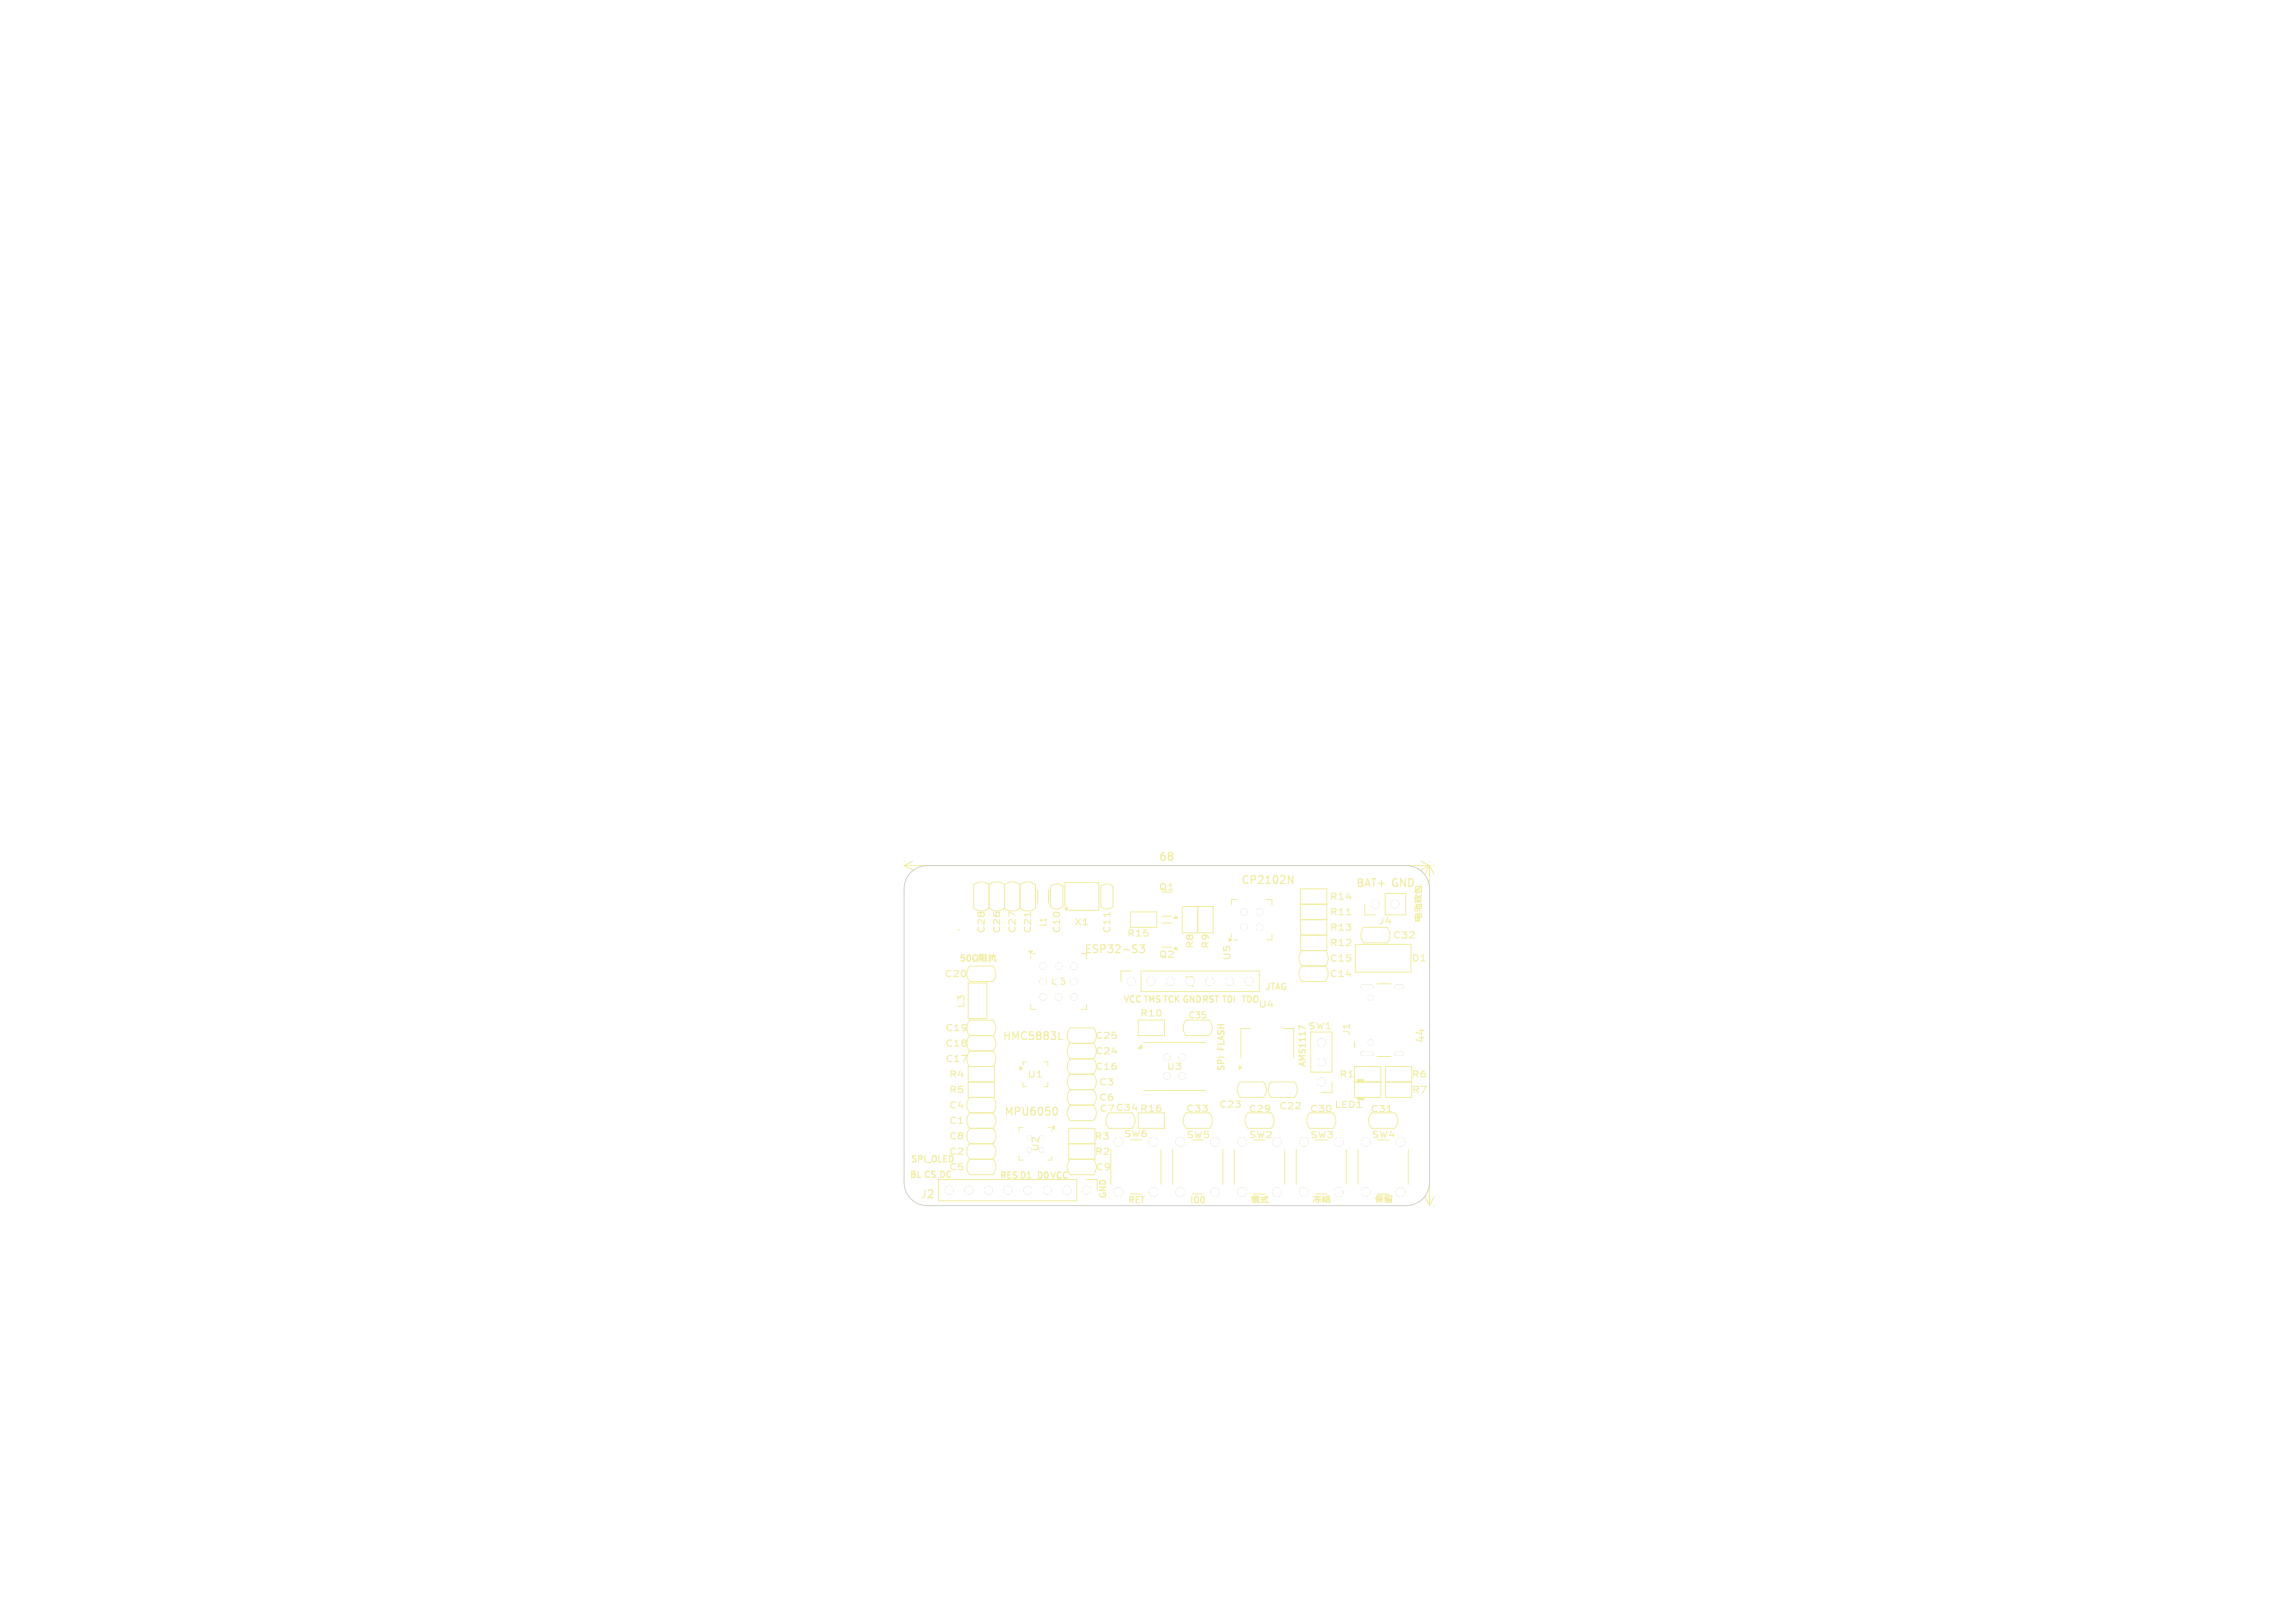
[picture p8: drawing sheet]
<svg xmlns="http://www.w3.org/2000/svg" width="297mm" height="210mm" viewBox="0 0 297 210" stroke-linecap="round" stroke-linejoin="round" font-family="sans-serif">
<defs><g id="words">
<g font-size="1.4" fill="#f2eda1">
<text x="149.9" y="111.6">68</text>
<text x="160.6" y="114.4">CP2102N</text>
<text x="175.5" y="114.8">BAT+ GND</text>
<text x="140.3" y="123.4">ESP32-S3</text>
<text x="129.7" y="134.6">HMC5883L</text>
<text x="184.6" y="135.1" transform="rotate(-90 184.6 135.1)">44</text>
<text x="129.9" y="144.4">MPU6050</text>
<text x="119.1" y="155.2">J2</text>
</g>
<g font-size="1.1" fill="#f2eda1">
<text x="135.5" y="120" transform="rotate(-90 135.5 120)">L1</text>
<text x="139" y="119.9">X1</text>
<text x="149.9" y="115.3">Q1</text>
<text x="172" y="116.6">R14</text>
<text x="172" y="118.5">R11</text>
<text x="178.4" y="119.7">J4</text>
<text x="127.5" y="120.8" transform="rotate(-90 127.5 120.8)">C28</text>
<text x="129.5" y="120.8" transform="rotate(-90 129.5 120.8)">C26</text>
<text x="131.6" y="120.8" transform="rotate(-90 131.6 120.8)">C27</text>
<text x="133.5" y="120.8" transform="rotate(-90 133.5 120.8)">C21</text>
<text x="137.3" y="120.8" transform="rotate(-90 137.3 120.8)">C10</text>
<text x="143.8" y="120.8" transform="rotate(-90 143.8 120.8)">C11</text>
<text x="145.8" y="121.3">R15</text>
<text x="149.9" y="124.1">Q2</text>
<text x="154.5" y="122.8" transform="rotate(-90 154.5 122.8)">R8</text>
<text x="156.6" y="122.8" transform="rotate(-90 156.6 122.8)">R9</text>
<text x="159.3" y="124.3" transform="rotate(-90 159.3 124.3)">U5</text>
<text x="172" y="122.6">R12</text>
<text x="172" y="124.6">C15</text>
<text x="172" y="120.6">R13</text>
<text x="180.2" y="121.6">C32</text>
<text x="182.6" y="124.5">D1</text>
<text x="122.2" y="126.6">C20</text>
<text x="124.9" y="130.5" transform="rotate(-90 124.9 130.5)">L3</text>
<text x="145.3" y="129.8">VCCTMSTCK GNDRST TDI TDO</text>
<text x="147.5" y="131.7">R10</text>
<text x="153.8" y="131.9">C35</text>
<text x="162.8" y="130.5">U4</text>
<text x="163.7" y="128.1">JTAG</text>
<text x="172" y="126.6">C14</text>
<text x="122.3" y="135.6">C18</text>
<text x="122.3" y="137.6">C17</text>
<text x="122.3" y="133.6">C19</text>
<text x="141.7" y="136.6">C24</text>
<text x="141.7" y="134.6">C25</text>
<text x="158.5" y="135.8" transform="rotate(-90 158.5 135.8)">FLASH</text>
<text x="169.3" y="133.3">SW1</text>
<text x="174.8" y="134.1" transform="rotate(-90 174.8 134.1)">J1</text>
<text x="122.8" y="143.6">C4</text>
<text x="122.8" y="139.6">R4</text>
<text x="122.8" y="141.6">R5</text>
<text x="132.9" y="139.6">U1</text>
<text x="141.7" y="138.6">C16</text>
<text x="142.2" y="142.6">C6</text>
<text x="142.2" y="140.6">C3</text>
<text x="142.3" y="144">C7 C34 R16</text>
<text x="150.9" y="138.6">U3</text>
<text x="153.5" y="144">C33</text>
<text x="157.7" y="143.5">C23</text>
<text x="158.5" y="138.7" transform="rotate(-90 158.5 138.7)">SPI</text>
<text x="165.5" y="143.7">C22</text>
<text x="169" y="138.1" transform="rotate(-90 169 138.1)">AMS1117</text>
<text x="172.7" y="143.5">LED1</text>
<text x="173.3" y="139.6">R1</text>
<text x="182.7" y="139.6">R6</text>
<text x="182.7" y="141.6">R7</text>
<text x="122.8" y="147.6">C8</text>
<text x="122.8" y="145.6">C1</text>
<text x="122.8" y="149.6">C2</text>
<text x="134.6" y="149.1" transform="rotate(-90 134.6 149.1)">U2</text>
<text x="141.6" y="147.6">R3</text>
<text x="141.7" y="149.6">R2</text>
<text x="145.4" y="147.3">SW6</text>
<text x="153.5" y="147.4">SW5</text>
<text x="161.6" y="144">C29</text>
<text x="161.6" y="147.4">SW2</text>
<text x="169.5" y="144">C30</text>
<text x="169.5" y="147.4">SW3</text>
<text x="177.3" y="144">C31</text>
<text x="177.5" y="147.4">SW4</text>
<text x="117.7" y="152.5">BL CS DC</text>
<text x="117.8" y="150.5">SPI_OLED</text>
<text x="122.8" y="151.6">C5</text>
<text x="129.4" y="152.5">RES D1</text>
<text x="134.1" y="152.6">D0 VCC</text>
<text x="141.8" y="151.6">C9</text>
<text x="143.2" y="155.1" transform="rotate(-90 143.2 155.1)">GND</text>
<text x="145.9" y="155.8">RET</text>
<text x="153.9" y="155.8">IO0</text>
<text x="169.8" y="155.7">þÿQ»~Ó</text>
<text x="177.8" y="155.7">þÿOÝuY</text>
</g>
<g font-size="1.1" fill="#fff">
<text x="135.9" y="127.6">U6</text>
<text x="154.5" y="127.9" transform="rotate(-90 154.5 127.9)">J3</text>
</g>
</g></defs>
<g fill="none" stroke="#f2eda1" stroke-width=".15">
<path d="M134.3 115.2v1.7M135.7 115.2v1.7M166.7 113.3l.6 1v-1M183 117.3h.8M183 116.2l.4 .1M183 115.4l.3 .1M183.2 117.7l-.1 .2M183.2 116.3v.5M183.2 115.4l.2 .2M183.4 116.5h.6M183.4 115.5v-.4h.2v.4M183.4 116.1h.3"/>
<path d="M183.4 117.8v.2M183.5 118.3v.9M183.5 115.9l-.3-.1v.4M183.5 116.3v.5l-.4-.2M183.6 116.1l.2 .1M183.6 117.8l.3 .1M183.7 118.3v.9M183.7 116.4l.1 .4M183.7 118.3h-.5v.9h.5M183.7 114.7h-.5v.7M183.7 117.2v-.1h-.4l.2 .6M183.7 114.8v.2"/>
<path d="M183.8 118.2h.2v.5h-1M183.8 116.2l.2 .1M183.8 114.6l.2 .1v.7h-.4M183.8 117h.2v.6h-.8M183.9 115.9l-.3 .1M184 115.8l-.5 .3M124.8 123.6h-.4v.4l.4-.1v.4l-.1 .1-.3-.1M125.2 123.7l.1-.1a.43 .43 0 0 1 .3 .4 .43 .43 0 0 1-.3 .4l-.2-.3zM125.9 124.4h.2v-.2a.34 .34 0 0 1-.2-.4 .34 .34 0 0 1 .5-.2l.1 .4-.2 .2v.2h.2M126.8 124.1h.2l-.1-.3 .1-.3h-.3v.9M127 124.3h.7M127.2 124.1h.4"/>
<path d="M127.2 123.8h.4M127.2 124.3v-.8h.4v.8M127.9 123.7h.4M128.1 123.5v.9h-.1M128.3 124h-.4M128.3 123.7h.6M128.6 123.5v.1M128.9 124.2v.2h-.1l-.1-.6h-.3v.5M137 134.5h.5M147.5 122.3h.6l-.3 .3 .3 .1v.5l-.2 .1-.4-.1M168.9 133.1l-.8-.4v.5M136.5 143.3a.53 .53 0 0 1 .4 .5 .53 .53 0 0 1-.4 .5"/>
<path d="M162 155h.3M162.1 155l.1 .2M162.1 154.9l-.1 .5M162.2 154.7v.9M162.3 155.4h.7M162.3 154.8h.7M162.4 155h.5v.3h-.5zM162.4 155.1h.5M162.5 154.7v.2M162.6 155.4l.4 .2M162.6 155.3l-.1 .2-.2 .1M162.8 154.7v.2"/>
<path d="M163.1 155h1M163.2 155.2h.5M163.4 155.2v.4M163.7 155.5l-.6 .1M163.8 154.8l.1 .8h.2v-.1M163.9 154.8l.1 .1"/>
</g>
<g fill="none" stroke="#f2eda1" stroke-width=".13">
<path d="M117 112h68M117 111.4v.1M117 112l1.1 .6M118.1 111.4l-1.1 .6M128 114.5a1.5 1.5 0 0 0-2 0v3a1.5 1.5 0 0 0 2 0M128 114.5a1.5 1.5 0 0 1 2 0M128 117.5a1.5 1.5 0 0 0 2 0M128 114.5v3M130 114.5a1.5 1.5 0 0 1 2 0M130 117.5a1.5 1.5 0 0 0 2 0M130 114.5v3M132 114.5a1.5 1.5 0 0 1 2 0v3a1.5 1.5 0 0 1-2 0"/>
<path d="M132 114.5v3M133.4 118v.6M135.9 114.7a1.16 1.16 0 0 1 1.6 0v2.6a1.16 1.16 0 0 1-1.6 0zM137.8 117.3v-3.1h4.4v3.6h-3.9M142.5 114.7a1.16 1.16 0 0 1 1.6 0v2.6a1.16 1.16 0 0 1-1.7 0zM143.6 118v.6M146.3 118h3.4v2h-3.4zM150.3 119.4h1.3M150.3 118.6h1.3M153 117.3h4v3.4h-4zM155 117.3v3.4M160.1 116.4h-.7v.7"/>
<path d="M163.9 116.4h.7v.7M168.3 115h3.4v8h-3.4zM168.3 117h3.4M168.3 119h3.4M174.2 118.4h.6M176.6 117v1.4h1.4M179.3 115.6h2.6v2.8h-2.6zM183.9 111.4l1.1 .6M185 111.4v.1M185 112v44M185 112l.6 1.1M185 112l-.6 1.1"/>
<path d="M185 112l-1.1 .6M185.5 112h.1M124.1 120.3h.1M125.3 138h3.4v4h-3.4zM125.3 127.2h2.4v4.6h-2.4zM125.5 125h3a1.5 1.5 0 0 1 0 2h-3a1.5 1.5 0 0 1 0-2zM125.5 134a1.5 1.5 0 0 0 0 2M125.5 136a1.5 1.5 0 0 0 0 2M125.5 134a1.5 1.5 0 0 1 0-2h3a1.5 1.5 0 0 1 0 2M125.5 136h3M125.5 134h3M128.5 134a1.5 1.5 0 0 1 0 2"/>
<path d="M128.5 136a1.5 1.5 0 0 1 0 2M132.9 137.4h-.5v.5M133.4 123.6v.4M133.4 130v.6h.6M133.7 123.4h.3M135.1 137.4h.5v.5M138.5 137h3M138.5 135h3M138.5 139h3M138.5 135a1.5 1.5 0 0 0 0 2M138.5 139a1.5 1.5 0 0 0 0 2M138.5 135a1.5 1.5 0 0 1 0-2h3a1.5 1.5 0 0 1 0 2"/>
<path d="M138.5 137a1.5 1.5 0 0 0 0 2M140.6 130v.6h-.6M140.6 123.4v.6M141.5 135a1.5 1.5 0 0 1 0 2M141.5 139a1.5 1.5 0 0 1 0 2M141.5 137a1.5 1.5 0 0 1 0 2M146.4 125.6h-1.3v1.4M147.3 132h3.4v2h-3.4zM147.7 125.6h15.3v2.7h-15.3zM148 134.9h8M150.3 122.6h1.3M153.5 132h3a1.5 1.5 0 0 1 0 2h-3a1.5 1.5 0 0 1 0-2z"/>
<path d="M159.4 120.9v.4M159.6 121.6h.5M160.5 140h3a1.5 1.5 0 0 1 0 2h-3a1.5 1.5 0 0 1 0-2zM161.8 133.1h-1.2v3.8M164.5 140h3a1.5 1.5 0 0 1 0 2h-3a1.5 1.5 0 0 1 0-2zM164.6 120.9v.7h-.7M166.1 133.1h1.3v3.8M168.3 121h3.4M168.5 125h3M168.5 123a1.5 1.5 0 0 0 0 2M168.5 125a1.5 1.5 0 0 0 0 2h3a1.5 1.5 0 0 0 0-2M169.6 133.5h2.8v5.2h-2.8z"/>
<path d="M171.5 123a1.5 1.5 0 0 1 0 2M175.3 138h3.4v2h-3.4zM175.3 134.8v.8M175.4 122.2h7.2v3.6h-7.2zM176.5 120h3a1.5 1.5 0 0 1 0 2h-3a1.5 1.5 0 0 1 0-2zM178.2 127.3h1.8M178.2 136.7h1.8M179.3 138h3.4v4h-3.4zM121.5 152.6h17.8v2.8h-17.8zM125.3 140h3.4M125.5 146a1.5 1.5 0 0 0 0 2M125.5 142a1.5 1.5 0 0 0 0 2"/>
<path d="M125.5 144a1.5 1.5 0 0 0 0 2M125.5 148a1.5 1.5 0 0 0 0 2M125.5 150a1.5 1.5 0 0 0 0 2h3a1.5 1.5 0 0 0 0-2M125.5 148h3M125.5 146h3M125.5 144h3M125.5 150h3M128.5 146a1.5 1.5 0 0 1 0 2M128.5 142a1.5 1.5 0 0 1 0 2M128.5 144a1.5 1.5 0 0 1 0 2M128.5 148a1.5 1.5 0 0 1 0 2M131.9 149.6v.5h.5"/>
<path d="M132.4 145.9h-.5v.5M132.4 140.1v.5h.5M135.6 140.1v.5h-.5M135.6 145.9h.3M136.1 149.6v.5h-.5M136.1 146.2v.2M138.3 146h3.4v4h-3.4zM138.3 148h3.4M138.5 143h3M138.5 141h3M138.5 141a1.5 1.5 0 0 0 0 2M138.5 143a1.5 1.5 0 0 0 0 2h3a1.5 1.5 0 0 0 0-2"/>
<path d="M138.5 150a1.5 1.5 0 0 0 0 2h3a1.5 1.5 0 0 0 0-2M140.6 152.6h1.4v1.4M141.5 141a1.5 1.5 0 0 1 0 2M143.5 144h3a1.5 1.5 0 0 1 0 2h-3a1.5 1.5 0 0 1 0-2zM143.7 148.8v4.5M146.2 154.5h1.6M147.3 144h3.4v2h-3.4zM148 141.1h8M150.2 148.8v4.5M151.7 148.8v4.5M153.5 144h3a1.5 1.5 0 0 1 0 2h-3a1.5 1.5 0 0 1 0-2zM154.3 154.5h1.4"/>
<path d="M158.2 148.8v4.5M159.7 148.8v4.5M161.5 144h3a1.5 1.5 0 0 1 0 2h-3a1.5 1.5 0 0 1 0-2zM162.2 154.5h1.5M166.3 148.8v4.5M167.7 148.8v4.5M169.5 144h3a1.5 1.5 0 0 1 0 2h-3a1.5 1.5 0 0 1 0-2zM172.4 140v1.4h-1.4M174.2 148.8v4.5M175.3 140h3.4v2h-3.4zM175.7 148.8v4.5M177.5 144h3a1.5 1.5 0 0 1 0 2h-3a1.5 1.5 0 0 1 0-2z"/>
<path d="M179.3 140h3.4M179.5 143.8h.6M182.2 148.8v4.5M184.4 154.9l.6 1.1M185.5 156h.1M185.6 154.9l-.6 1.1"/>
</g>
<g fill="#f2eda1" stroke="#f2eda1" stroke-width=".13">
<path d="M132 138l.3 .3-.3 .2z"/>
<path d="M159.1 121.4l.3 .2-.3 .3z"/>
<path d="M160.4 137.9l.3 .2-.3 .3z"/>
<path d="M175.7 139.7h.8v.3h-.8z"/>
<path d="M175.7 142h.8v.3h-.8z"/>
<path d="M152.2 122.5l.2 .3h-.5z"/>
<path d="M133.2 123.1h.4l-.2 .3z"/>
<path d="M147.3 135.7l.5-.5v.5z"/>
<path d="M136.1 145.9l.3-.2v.4z"/>
<path d="M152.2 118.5l.2 .3h-.5z"/>
<circle cx="138" cy="117.6" r=".16"/>
<circle cx="161" cy="120" r=".4"/>
<circle cx="163" cy="120" r=".4"/>
<circle cx="161" cy="118" r=".4"/>
<circle cx="163" cy="118" r=".4"/>
<circle cx="168.8" cy="154.3" r=".55"/>
<circle cx="168.7" cy="147.8" r=".55"/>
<circle cx="173.2" cy="154.3" r=".55"/>
<circle cx="173.2" cy="147.8" r=".55"/>
<circle cx="146.4" cy="127" r=".5"/>
<circle cx="148.9" cy="127" r=".5"/>
<circle cx="151.5" cy="127" r=".5"/>
<circle cx="156.6" cy="127" r=".5"/>
<circle cx="159.1" cy="127" r=".5"/>
<circle cx="161.6" cy="127" r=".5"/>
<circle cx="177.4" cy="134.9" r=".33"/>
<circle cx="177.4" cy="129.1" r=".33"/>
<circle cx="176.8" cy="154.3" r=".55"/>
<circle cx="176.7" cy="147.8" r=".55"/>
<circle cx="181.2" cy="154.3" r=".55"/>
<circle cx="181.2" cy="147.8" r=".55"/>
<circle cx="171" cy="140" r=".5"/>
<circle cx="171" cy="137.5" r=".5"/>
<circle cx="171" cy="134.9" r=".5"/>
<circle cx="135" cy="125" r=".4"/>
<circle cx="135" cy="127" r=".4"/>
<circle cx="135" cy="129" r=".4"/>
<circle cx="137" cy="125" r=".4"/>
<circle cx="137" cy="129" r=".4"/>
<circle cx="139" cy="125" r=".4"/>
<circle cx="139" cy="127" r=".4"/>
<circle cx="139" cy="129" r=".4"/>
<circle cx="151" cy="136.8" r=".4"/>
<circle cx="151" cy="139.2" r=".4"/>
<circle cx="153" cy="136.8" r=".4"/>
<circle cx="153" cy="139.2" r=".4"/>
<circle cx="134.8" cy="147.2" r=".25"/>
<circle cx="133.2" cy="147.2" r=".25"/>
<circle cx="134.8" cy="148.8" r=".25"/>
<circle cx="133.2" cy="148.8" r=".25"/>
<circle cx="144.8" cy="154.3" r=".55"/>
<circle cx="144.8" cy="147.8" r=".55"/>
<circle cx="149.2" cy="154.3" r=".55"/>
<circle cx="149.2" cy="147.8" r=".55"/>
<circle cx="140.6" cy="154" r=".5"/>
<circle cx="138.1" cy="154" r=".5"/>
<circle cx="135.5" cy="154" r=".5"/>
<circle cx="133" cy="154" r=".5"/>
<circle cx="130.5" cy="154" r=".5"/>
<circle cx="127.9" cy="154" r=".5"/>
<circle cx="125.4" cy="154" r=".5"/>
<circle cx="122.8" cy="154" r=".5"/>
<circle cx="160.8" cy="154.3" r=".55"/>
<circle cx="160.7" cy="147.8" r=".55"/>
<circle cx="165.2" cy="154.3" r=".55"/>
<circle cx="165.2" cy="147.8" r=".55"/>
<circle cx="152.8" cy="154.3" r=".55"/>
<circle cx="152.8" cy="147.8" r=".55"/>
<circle cx="157.2" cy="154.3" r=".55"/>
<circle cx="157.2" cy="147.8" r=".55"/>
<circle cx="178" cy="117" r=".5"/>
<circle cx="180.5" cy="117" r=".5"/>
</g>
<path d="M176.3 136.3h1.1M176.3 127.7h1.1M180.8 136.3h.6M180.8 127.7h.6" fill="none" stroke="#f2eda1" stroke-width=".6"/>
<path d="M117.9 112.9a3 3 0 0 1 2.1-.9h62a3 3 0 0 1 3 3v38a3 3 0 0 1-3 3h-62a3 3 0 0 1-3-3v-38a3 3 0 0 1 .9-2.1z" fill="none" stroke="#d0d2cd" stroke-width=".13"/>
<g fill="#d0d2cd" stroke="#d0d2cd" stroke-width=".13">
<circle cx="161" cy="120" r=".4"/>
<circle cx="163" cy="120" r=".4"/>
<circle cx="161" cy="118" r=".4"/>
<circle cx="163" cy="118" r=".4"/>
<circle cx="168.8" cy="154.3" r=".55"/>
<circle cx="168.7" cy="147.8" r=".55"/>
<circle cx="173.2" cy="154.3" r=".55"/>
<circle cx="173.2" cy="147.8" r=".55"/>
<circle cx="146.4" cy="127" r=".5"/>
<circle cx="148.9" cy="127" r=".5"/>
<circle cx="151.5" cy="127" r=".5"/>
<circle cx="156.6" cy="127" r=".5"/>
<circle cx="159.1" cy="127" r=".5"/>
<circle cx="161.6" cy="127" r=".5"/>
<circle cx="177.4" cy="134.9" r=".33"/>
<circle cx="177.4" cy="129.1" r=".33"/>
<circle cx="176.8" cy="154.3" r=".55"/>
<circle cx="176.7" cy="147.8" r=".55"/>
<circle cx="181.2" cy="154.3" r=".55"/>
<circle cx="181.2" cy="147.8" r=".55"/>
<circle cx="171" cy="140" r=".5"/>
<circle cx="171" cy="137.5" r=".5"/>
<circle cx="171" cy="134.9" r=".5"/>
<circle cx="135" cy="125" r=".4"/>
<circle cx="135" cy="127" r=".4"/>
<circle cx="135" cy="129" r=".4"/>
<circle cx="137" cy="125" r=".4"/>
<circle cx="137" cy="129" r=".4"/>
<circle cx="139" cy="125" r=".4"/>
<circle cx="139" cy="127" r=".4"/>
<circle cx="139" cy="129" r=".4"/>
<circle cx="151" cy="136.8" r=".4"/>
<circle cx="151" cy="139.2" r=".4"/>
<circle cx="153" cy="136.8" r=".4"/>
<circle cx="153" cy="139.2" r=".4"/>
<circle cx="134.8" cy="147.2" r=".25"/>
<circle cx="133.2" cy="147.2" r=".25"/>
<circle cx="134.8" cy="148.8" r=".25"/>
<circle cx="133.2" cy="148.8" r=".25"/>
<circle cx="144.8" cy="154.3" r=".55"/>
<circle cx="144.8" cy="147.8" r=".55"/>
<circle cx="149.2" cy="154.3" r=".55"/>
<circle cx="149.2" cy="147.8" r=".55"/>
<circle cx="140.6" cy="154" r=".5"/>
<circle cx="138.1" cy="154" r=".5"/>
<circle cx="135.5" cy="154" r=".5"/>
<circle cx="133" cy="154" r=".5"/>
<circle cx="130.5" cy="154" r=".5"/>
<circle cx="127.9" cy="154" r=".5"/>
<circle cx="125.4" cy="154" r=".5"/>
<circle cx="122.8" cy="154" r=".5"/>
<circle cx="160.8" cy="154.3" r=".55"/>
<circle cx="160.7" cy="147.8" r=".55"/>
<circle cx="165.2" cy="154.3" r=".55"/>
<circle cx="165.2" cy="147.8" r=".55"/>
<circle cx="152.8" cy="154.3" r=".55"/>
<circle cx="152.8" cy="147.8" r=".55"/>
<circle cx="157.2" cy="154.3" r=".55"/>
<circle cx="157.2" cy="147.8" r=".55"/>
<circle cx="178" cy="117" r=".5"/>
<circle cx="180.5" cy="117" r=".5"/>
</g>
<path d="M176.3 136.3h1.1M176.3 127.7h1.1M180.8 136.3h.6M180.8 127.7h.6" fill="none" stroke="#d0d2cd" stroke-width=".6"/>
<g fill="#fff" stroke="#fff" stroke-width=".13">
<circle cx="161" cy="120" r=".4"/>
<circle cx="163" cy="120" r=".4"/>
<circle cx="161" cy="118" r=".4"/>
<circle cx="163" cy="118" r=".4"/>
<circle cx="168.8" cy="154.3" r=".55"/>
<circle cx="168.7" cy="147.8" r=".55"/>
<circle cx="173.2" cy="154.3" r=".55"/>
<circle cx="173.2" cy="147.8" r=".55"/>
<circle cx="146.4" cy="127" r=".5"/>
<circle cx="148.9" cy="127" r=".5"/>
<circle cx="151.5" cy="127" r=".5"/>
<circle cx="156.6" cy="127" r=".5"/>
<circle cx="159.1" cy="127" r=".5"/>
<circle cx="161.6" cy="127" r=".5"/>
<circle cx="177.4" cy="134.9" r=".33"/>
<circle cx="177.4" cy="129.1" r=".33"/>
<circle cx="176.8" cy="154.3" r=".55"/>
<circle cx="176.7" cy="147.8" r=".55"/>
<circle cx="181.2" cy="154.3" r=".55"/>
<circle cx="181.2" cy="147.8" r=".55"/>
<circle cx="171" cy="140" r=".5"/>
<circle cx="171" cy="137.5" r=".5"/>
<circle cx="171" cy="134.9" r=".5"/>
<circle cx="135" cy="125" r=".4"/>
<circle cx="135" cy="127" r=".4"/>
<circle cx="135" cy="129" r=".4"/>
<circle cx="137" cy="125" r=".4"/>
<circle cx="137" cy="129" r=".4"/>
<circle cx="139" cy="125" r=".4"/>
<circle cx="139" cy="127" r=".4"/>
<circle cx="139" cy="129" r=".4"/>
<circle cx="151" cy="136.8" r=".4"/>
<circle cx="151" cy="139.2" r=".4"/>
<circle cx="153" cy="136.8" r=".4"/>
<circle cx="153" cy="139.2" r=".4"/>
<circle cx="134.8" cy="147.2" r=".25"/>
<circle cx="133.2" cy="147.2" r=".25"/>
<circle cx="134.8" cy="148.8" r=".25"/>
<circle cx="133.2" cy="148.8" r=".25"/>
<circle cx="144.8" cy="154.3" r=".55"/>
<circle cx="144.8" cy="147.8" r=".55"/>
<circle cx="149.2" cy="154.3" r=".55"/>
<circle cx="149.2" cy="147.8" r=".55"/>
<circle cx="140.6" cy="154" r=".5"/>
<circle cx="138.1" cy="154" r=".5"/>
<circle cx="135.5" cy="154" r=".5"/>
<circle cx="133" cy="154" r=".5"/>
<circle cx="130.5" cy="154" r=".5"/>
<circle cx="127.9" cy="154" r=".5"/>
<circle cx="125.4" cy="154" r=".5"/>
<circle cx="122.8" cy="154" r=".5"/>
<circle cx="160.8" cy="154.3" r=".55"/>
<circle cx="160.7" cy="147.8" r=".55"/>
<circle cx="165.2" cy="154.3" r=".55"/>
<circle cx="165.2" cy="147.8" r=".55"/>
<circle cx="152.8" cy="154.3" r=".55"/>
<circle cx="152.8" cy="147.8" r=".55"/>
<circle cx="157.2" cy="154.3" r=".55"/>
<circle cx="157.2" cy="147.8" r=".55"/>
<circle cx="178" cy="117" r=".5"/>
<circle cx="180.5" cy="117" r=".5"/>
</g>
<path d="M176.3 136.3h1.1M176.3 127.7h1.1M180.8 136.3h.6M180.8 127.7h.6" fill="none" stroke="#fff" stroke-width=".6"/>
<use href="#words"/>
</svg>
